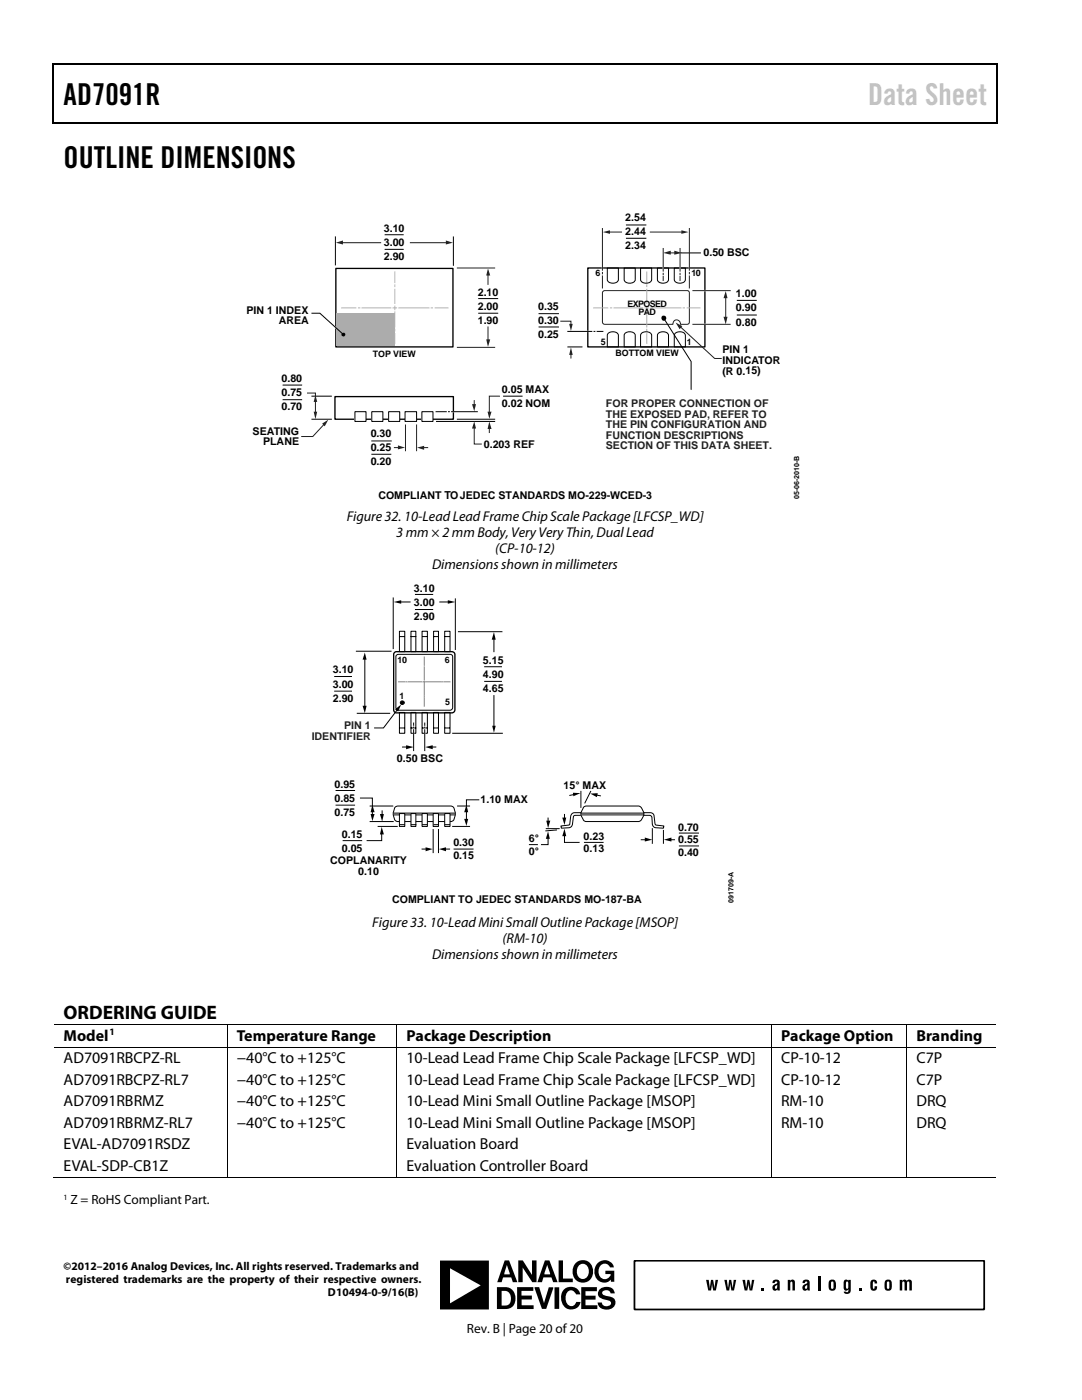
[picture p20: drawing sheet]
<svg xmlns="http://www.w3.org/2000/svg" width="216mm" height="279mm" viewBox="0 0 216 279" stroke-linecap="round" stroke-linejoin="round" font-family="sans-serif">
<defs><g id="words">
<g font-size="6">
<text x="12.7" y="20.9">AD7091R</text>
<text x="12.7" y="33.6">OUTLINE DIMENSIONS</text>
</g>
<text font-size="6" fill="#c1c1c1" x="173.2" y="20.9">Data Sheet</text>
<text font-size="3.9" x="12.7" y="203.4">ORDERING GUIDE</text>
<g font-size="3.2">
<text x="12.7" y="207.7">Model</text>
<text x="47.2" y="207.7">Temperature Range</text>
<text x="81.1" y="207.7">Package Description</text>
<text x="155.9" y="207.7">Package Option</text>
<text x="182.9" y="207.7">Branding</text>
<text x="12.7" y="212.2">AD7091RBCPZ-RL</text>
<text x="47.2" y="212.2">−40°C to +125°C</text>
<text x="81.1" y="212.2">10-Lead Lead Frame Chip Scale Package [LFCSP_WD]</text>
<text x="155.9" y="212.2">CP-10-12</text>
<text x="182.9" y="212.2">C7P</text>
<text x="12.7" y="216.5">AD7091RBCPZ-RL7</text>
<text x="12.7" y="220.8">AD7091RBRMZ</text>
<text x="47.2" y="216.5">−40°C to +125°C</text>
<text x="47.2" y="220.8">−40°C to +125°C</text>
<text x="81.1" y="216.5">10-Lead Lead Frame Chip Scale Package [LFCSP_WD]</text>
<text x="81.1" y="220.8">10-Lead Mini Small Outline Package [MSOP]</text>
<text x="155.9" y="216.5">CP-10-12</text>
<text x="155.9" y="220.8">RM-10</text>
<text x="182.9" y="216.5">C7P</text>
<text x="182.9" y="220.8">DRQ</text>
<text x="12.7" y="225">AD7091RBRMZ-RL7</text>
<text x="47.2" y="225">−40°C to +125°C</text>
<text x="81.1" y="225">10-Lead Mini Small Outline Package [MSOP]</text>
<text x="155.9" y="225">RM-10</text>
<text x="182.9" y="225">DRQ</text>
<text x="12.7" y="229.4">EVAL-AD7091RSDZ</text>
<text x="12.7" y="233.6">EVAL-SDP-CB1Z</text>
<text x="81.1" y="233.6">Evaluation Controller Board</text>
<text x="81.1" y="229.4">Evaluation Board</text>
</g>
<g font-size="2.8">
<text x="69.2" y="104.1">Figure 32. 10-LeadLeadFrame Chip Scale Package [LFCSP_WD]</text>
<text x="79.1" y="107.2">3 mm × 2 mm Body, VeryVeryThin, Dual Lead</text>
<text x="86.2" y="113.5">Dimensions shown in millimeters</text>
<text x="98.8" y="110.4">(CP-10-12)</text>
<text x="74.3" y="185">Figure 33. 10-LeadMini Small Outline Package [MSOP]</text>
<text x="86.2" y="191.3">Dimensions shown in millimeters</text>
<text x="100.3" y="188.1">(RM-10)</text>
</g>
<g font-size="2.7">
<text x="14.1" y="240.3">Z = RoHS Compliant Part.</text>
<text x="93.2" y="266">Rev. B | Page 20 of20</text>
</g>
<g font-size="2.3">
<text x="12.7" y="253.5">©2012–2016 Analog Devices, Inc. All rights reserved. Trademarks and</text>
<text x="13.2" y="256.1">registered trademarks are the property of their respective owners.</text>
<text x="65.4" y="258.7">D10494-0-9/16(B)</text>
</g>
<g font-size="2.1">
<text x="76.6" y="46.2">3.10</text>
<text x="124.8" y="44.1">2.54</text>
<text x="124.8" y="46.9">2.44</text>
<text x="76.6" y="49">3.00</text>
<text x="76.6" y="51.9">2.90</text>
<text x="124.8" y="49.8">2.34</text>
<text x="140.4" y="51.1">0.50 BSC</text>
<text x="95.3" y="59">2.10</text>
<text x="146.8" y="59.3">1.00</text>
<text x="49.2" y="62.6">PIN 1 INDEX</text>
<text x="55.6" y="64.7">AREA</text>
<text x="95.3" y="61.8">2.00</text>
<text x="95.3" y="64.7">1.90</text>
<text x="107.4" y="61.8">0.35</text>
<text x="107.4" y="64.7">0.30</text>
<text x="146.8" y="62.2">0.90</text>
<text x="146.8" y="65">0.80</text>
<text x="107.4" y="67.5">0.25</text>
<text x="144.1" y="70.5">PIN 1</text>
<text x="56.2" y="76.2">0.80</text>
<text x="144.1" y="72.6">INDICATOR</text>
<text x="144.2" y="74.8">(R 0.15)</text>
<text x="56.2" y="79.1">0.75</text>
<text x="56.2" y="81.9">0.70</text>
<text x="100.1" y="78.4">0.05 MAX</text>
<text x="100.1" y="81.3">0.02 NOM</text>
<text x="50.4" y="86.8">SEATING</text>
<text x="52.5" y="88.9">PLANE</text>
<text x="74" y="87.2">0.30</text>
<text x="96.5" y="89.3">0.203 REF</text>
<text x="74" y="90.1">0.25</text>
<text x="74" y="92.9">0.20</text>
<text x="75.5" y="99.5">COMPLIANT TOJEDEC STANDARDS MO-229-WCED-3</text>
<text x="82.6" y="118.1">3.10</text>
<text x="82.6" y="120.9">3.00</text>
<text x="82.6" y="123.7">2.90</text>
<text x="66.4" y="134.4">3.10</text>
<text x="66.4" y="137.2">3.00</text>
<text x="96.4" y="132.4">5.15</text>
<text x="96.4" y="135.3">4.90</text>
<text x="66.4" y="140">2.90</text>
<text x="96.4" y="138.1">4.65</text>
<text x="79.2" y="152.1">0.50 BSC</text>
<text x="66.7" y="157.2">0.95</text>
<text x="66.7" y="160">0.85</text>
<text x="95.9" y="160.2">1.10 MAX</text>
<text x="112.4" y="157.5">15° MAX</text>
<text x="66.7" y="162.8">0.75</text>
<text x="68.2" y="167.2">0.15</text>
<text x="116.5" y="167.6">0.23</text>
<text x="135.3" y="165.8">0.70</text>
<text x="65.9" y="172.4">COPLANARITY</text>
<text x="68.2" y="170">0.05</text>
<text x="90.5" y="168.9">0.30</text>
<text x="90.5" y="171.5">0.15</text>
<text x="105.5" y="168.1">6°</text>
<text x="105.5" y="170.6">0°</text>
<text x="116.5" y="170.1">0.13</text>
<text x="135.3" y="168.3">0.55</text>
<text x="135.3" y="170.9">0.40</text>
<text x="71.5" y="174.5">0.10</text>
<text x="78.2" y="180.2">COMPLIANT TO JEDEC STANDARDS MO-187-BA</text>
</g>
<g font-size="2.1" fill="#231f20">
<text x="120.9" y="81.2">FOR PROPER CONNECTION OF</text>
<text x="120.9" y="83.3">THE EXPOSED PAD, REFER TO</text>
<text x="120.9" y="85.5">THE PIN CONFIGURATION AND</text>
<text x="120.9" y="87.6">FUNCTION DESCRIPTIONS</text>
<text x="120.9" y="89.7">SECTION OF THIS DATA SHEET.</text>
</g>
<g font-size="2.1" fill="#231f1f">
<text x="62.2" y="147.7">IDENTIFIER</text>
<text x="68.7" y="145.5">PIN 1</text>
</g>
<text font-size="1.9" x="21.8" y="206.6">1</text>
<g font-size="1.8">
<text x="118.8" y="55.1">6</text>
<text x="138" y="55.1">10</text>
<text x="125.2" y="61.3">EXPOSED</text>
<text x="127.4" y="62.9">PAD</text>
<text x="74.4" y="71.3">TOP VIEW</text>
<text x="119.9" y="68.9">5</text>
<text x="122.8" y="71.1">BOTTOM VIEW</text>
<text x="137.1" y="68.9">1</text>
<text x="79.3" y="132.4">10</text>
<text x="88.8" y="132.4">6</text>
<text x="79.7" y="139.5">1</text>
<text x="88.9" y="140.7">5</text>
</g>
<text font-size="1.6" x="12.7" y="239.4">1</text>
<g font-size="1.4">
<text x="159.5" y="99.6" transform="rotate(-90 159.5 99.6)">05-06-2010-B</text>
<text x="146.4" y="180.1" transform="rotate(-90 146.4 180.1)">091709-A</text>
</g>
</g></defs>
<g fill="#000">
<path d="M10.5 12.7h.3v1h-.3zM10.5 12.7h.3v.3h-.3zM133.3 12.7h.3v.3h-.3zM198.8 12.7h.2v1h-.2zM198.8 12.7h.2v.3h-.2zM10.5 24.4h.3v.2h-.3zM133.1 24.4h.2v.2h-.2zM198.8 24.4h.2v.2h-.2zM45.3 204.3h.1v.2h-.1zM45.3 208.9h.1v.1h-.1zM79.1 204.3h.2v.2h-.2zM79.1 208.9h.2v.1h-.2z"/>
<path d="M153.9 204.3h.2v.2h-.2zM153.9 208.9h.2v.1h-.2zM180.9 204.3h.2v.2h-.2zM180.9 208.9h.2v.1h-.2zM45.3 234.8h.1v.2h-.1zM79.1 234.8h.2v.2h-.2zM153.9 234.8h.2v.2h-.2zM180.9 234.8h.2v.2h-.2z"/>
</g>
<path d="M10.7 13.7v10.7M10.8 12.8h122.5M133.6 12.8h65.2M198.9 13.7v10.7M10.8 24.5h188" fill="none" stroke="#000" stroke-width=".25"/>
<g fill="none" stroke="#000" stroke-width=".2">
<path d="M10.8 204.4h34.5M10.8 209h34.5M45.3 204.5v4.4M45.3 209v25.8M45.4 204.4h33.7M45.4 209h33.7M79.2 204.5v4.4M79.2 209v25.8M79.3 204.4h74.6M79.3 209h74.6M154 204.5v4.4M154 209v25.8"/>
<path d="M154.1 204.4h26.8M154.1 209h26.8M181 204.5v4.4M181 209v25.8M181.1 204.4h17.7M181.1 209h17.7M10.5 234.9h34.8M45.4 234.9h33.7M79.3 234.9h74.6M154.1 234.9h26.8M181.1 234.9h17.7"/>
</g>
<path d="M67 53.6h23.4v15.6h-23.4zM117.3 53.5h23.4v15.7h-23.4zM66.8 79.1h23.7v4.6h-23.7z" fill="none" stroke="#000" stroke-width=".27"/>
<path d="M70.8 82.2h2.2v1.9h-2.2z" fill="#fff"/>
<path d="M70.8 82.2h2.2v1.9h-2.2z" fill="none" stroke="#000" stroke-width=".2"/>
<path d="M74.2 82.2h2.2v1.9h-2.2z" fill="#fff"/>
<path d="M74.2 82.2h2.2v1.9h-2.2z" fill="none" stroke="#000" stroke-width=".2"/>
<path d="M77.5 82.2h2.3v1.9h-2.3z" fill="#fff"/>
<path d="M77.5 82.2h2.3v1.9h-2.3z" fill="none" stroke="#000" stroke-width=".2"/>
<path d="M80.8 82.2h2.3v1.9h-2.3z" fill="#fff"/>
<path d="M80.8 82.2h2.3v1.9h-2.3z" fill="none" stroke="#000" stroke-width=".2"/>
<path d="M84.2 82.2h2.2v1.9h-2.2z" fill="#fff"/>
<path d="M74.1 90.7h4M74.1 88h4.1M84.2 82.2h2.2v1.9h-2.2z" fill="none" stroke="#000" stroke-width=".2"/>
<path d="M78.7 89.3h1M80.9 84.8v5.1M83.1 84.8v5.1" fill="none" stroke="#231f20" stroke-width=".2"/>
<path d="M79.4 88.9l1.4 .4-1.4 .4z" fill="#231f20"/>
<path d="M84.4 89.3h.9" fill="none" stroke="#231f20" stroke-width=".2"/>
<path d="M83.2 89.3l1.4-.3v.8z" fill="#231f20"/>
<path d="M66.7 65.2l.5 .4" fill="none" stroke="#fff" stroke-width=".27"/>
<path d="M67.1 62.6h11.7v6.5h-11.7z" fill="#acacac"/>
<path d="M66.9 47.3v5.6M90.5 47.3v5.7M62.1 62.5h1.7l4.7 4.3" fill="none" stroke="#000" stroke-width=".2"/>
<circle cx="68.5" cy="66.8" r=".38" fill="#000"/>
<path d="M81.9 48.4h7.3" fill="none" stroke="#231f20" stroke-width=".2"/>
<path d="M89 48l1.4 .4-1.4 .4z" fill="#231f20"/>
<path d="M68.2 48.4h7.8" fill="none" stroke="#231f20" stroke-width=".2"/>
<path d="M67 48.4l1.4-.4v.8z" fill="#231f20"/>
<path d="M97.4 54.7v2.1" fill="none" stroke="#231f20" stroke-width=".2"/>
<path d="M97.4 53.6l.4 1.4h-.8z" fill="#231f20"/>
<path d="M97.4 65.3v2.8" fill="none" stroke="#231f20" stroke-width=".2"/>
<path d="M97 67.7h.8l-.4 1.5z" fill="#231f20"/>
<path d="M56.4 76.8h3.9M56.4 79.8h3.9M62.1 79.1h4.1M62.1 83.7h4.1" fill="none" stroke="#000" stroke-width=".2"/>
<path d="M61.3 78.4h1.6v.8M62.9 79.9v2.5" fill="none" stroke="#231f20" stroke-width=".2"/>
<g fill="#231f20">
<path d="M62.9 78.8l.4 1.4h-.7z"/>
<path d="M62.6 82.2h.7l-.4 1.5z"/>
</g>
<path d="M64.7 84.6l-2.3 2.5h-2.3" fill="none" stroke="#231f20" stroke-width=".2"/>
<path d="M64.3 84.6l1.2-.8-.7 1.3z" fill="#231f20"/>
<path d="M87.1 84.1h11.6M91.3 83.7h7.4" fill="none" stroke="#000" stroke-width=".2"/>
<path d="M94.6 79.9v1" fill="none" stroke="#231f20" stroke-width=".2"/>
<path d="M94.2 80.7h.8l-.4 1.4z" fill="#231f20"/>
<path d="M94.6 85.3v3.3h1.5" fill="none" stroke="#231f20" stroke-width=".2"/>
<path d="M94.6 84.1l.4 1.4h-.8z" fill="#231f20"/>
<path d="M97.6 85.3v1" fill="none" stroke="#231f20" stroke-width=".2"/>
<path d="M97.6 84.1l.5 1.5h-.8z" fill="#231f20"/>
<path d="M99.8 79.1h-2.2v3.3" fill="none" stroke="#231f20" stroke-width=".2"/>
<path d="M97.3 82.2h.8l-.5 1.4z" fill="#231f20"/>
<path d="M100.4 79.1h3.9M107.5 65.3h4M107.5 62.6h4M113.2 69.2h3" fill="none" stroke="#000" stroke-width=".2"/>
<path d="M113.9 70.6v.9" fill="none" stroke="#231f20" stroke-width=".2"/>
<path d="M113.9 69.3l.4 1.5h-.7z" fill="#231f20"/>
<path d="M111.8 64.1h2.1v.8" fill="none" stroke="#231f20" stroke-width=".2"/>
<path d="M113.6 64.6h.7l-.4 1.5z" fill="#231f20"/>
<path d="M117 66.1h.5" fill="none" stroke="#fff" stroke-width=".27"/>
<path d="M113.3 66.1h4.8M118.5 66.1h.2M119.1 66.1h1.2" fill="none" stroke="#000" stroke-width=".2"/>
<path d="M133.6 50.5h1.2" fill="none" stroke="#231f20" stroke-width=".2"/>
<g fill="#231f20">
<path d="M132.3 50.5l1.5-.5v.8z"/>
<path d="M134.5 50l1.6 .5-1.6 .3z"/>
</g>
<path d="M76.7 46.8h3.9M76.7 49.8h3.9M95.4 59.6h4M135.8 50.5h4.1M95.4 62.5h4M87 82.2h2.1M89.5 82.2h.2M90.1 82.2h5.1" fill="none" stroke="#000" stroke-width=".2"/>
<path d="M90.3 82.2h.3" fill="none" stroke="#fff" stroke-width=".27"/>
<path d="M91.3 53.5h7.4M120.3 58.2l.4-.2 16.6 .1 .3 .3v5.9l-.3 .4h-1.5a.76 .76 0 0 0-.8-.9 .76 .76 0 0 0-.7 .9h-13.8l-.3-.4zM129.8 46.3h6.4M91.3 69.3h7.4" fill="none" stroke="#231f20" stroke-width=".2"/>
<g fill="none" stroke="#b3b3b3" stroke-width=".2">
<path d="M78.8 54.3v2.1M78.8 56.8v.4M78.8 57.7v2.9M129.1 54.3v2.1M129.1 57.7v2.9M129.1 56.8v.4M68.2 61.5h2.8M71.5 61.5h.3M72.2 61.5h5.8M78.4 61.5h.7M78.8 62.2v3.1M78.8 66.6v1.9"/>
<path d="M78.8 65.7v.4M78.8 61.1v.7M79.6 61.5h6M86 61.5h.3M86.8 61.5h2.6M118.4 61.5h2.9M121.8 61.5h.3M122.5 61.5h5.8M128.7 61.5h.7M129.1 62.2v3.1M129.1 65.7v.4M129.1 66.6v1.9"/>
<path d="M129.1 61.1v.7M129.9 61.5h6M136.3 61.5h.3M137.1 61.5h2.6"/>
</g>
<path d="M136 46l1.4 .3-1.4 .4z" fill="#231f20"/>
<path d="M121.4 46.3h2.6" fill="none" stroke="#231f20" stroke-width=".2"/>
<path d="M120.3 46.3l1.4-.3v.7z" fill="#231f20"/>
<path d="M124.9 44.9h4.1M124.9 47.6h4.1" fill="none" stroke="#000" stroke-width=".2"/>
<path d="M135.7 65.2l6.9 6.3h1.4" fill="none" stroke="#231f20" stroke-width=".2"/>
<path d="M134.8 64.4l1.3 .7-.5 .6z" fill="#231f20"/>
<path d="M120.2 52.3v4.5M120.3 48.7v.4M132.3 53.4v.4M135.7 53.4v.4M137.6 52.3v4.5M137.6 49.7v.4" fill="none" stroke="#fff" stroke-width=".27"/>
<g fill="none" stroke="#231f20" stroke-width=".2">
<path d="M120.2 45.6v8.3M120.2 54.4v.2M120.2 55.1v2.4M132.3 49.6v4.5M132.3 54.5v.3M132.3 55.2v.8M135.7 49.6v4.5M135.7 54.5v.3M135.7 55.2v.8M137.6 45.6v8.3M137.6 54.4v.2M137.6 55.1v2.4"/>
<path d="M144.8 59.2v4.3"/>
</g>
<g fill="none" stroke="#000" stroke-width=".2">
<path d="M121.2 53.5h2.2v2.3a1.2 1.2 0 0 1-1.1 .7 1.2 1.2 0 0 1-1.1-.7zM124.5 53.5h2.3v2.3a1.2 1.2 0 0 1-1.2 .7 1.2 1.2 0 0 1-1.1-.7zM127.8 53.5h2.2v2.3a1.2 1.2 0 0 1-1.1 .7 1.2 1.2 0 0 1-1.1-.7zM131.2 53.5h2.2v2.3a1.2 1.2 0 0 1-1.1 .7 1.2 1.2 0 0 1-1.1-.7zM134.5 53.5h2.3v2.3a1.2 1.2 0 0 1-1.1 .7 1.2 1.2 0 0 1-1.2-.7zM147 59.9h4M121.3 66.6a1.28 1.28 0 0 1 2.1 .3v2.3h-2.2v-2.3zM124.7 66.6a1.28 1.28 0 0 1 2.1 .3v2.3h-2.3v-2.3zM127.9 66.6a1.28 1.28 0 0 1 2.1 .3v2.3h-2.2v-2.3zM131.3 66.6a1.28 1.28 0 0 1 2.1 .3v2.3h-2.2v-2.3zM132.4 63.5l5.5 8.7v5.5M134.7 66.6a1.28 1.28 0 0 1 2.1 .3v2.3h-2.3v-2.3z"/>
<path d="M147 62.9h4"/>
</g>
<circle cx="132.4" cy="63.5" r=".51" fill="#000"/>
<g fill="#231f20">
<path d="M144.4 63.2h.8l-.4 1.5z"/>
<path d="M144.8 58.1l.4 1.4h-.8z"/>
</g>
<path d="M140.5 58h.4M140.5 64.7h.4M82.5 145v1.7M84.7 145v1.7" fill="none" stroke="#fff" stroke-width=".27"/>
<path d="M138.3 58h7.4M138.3 64.7h7.4" fill="none" stroke="#231f20" stroke-width=".2"/>
<g fill="none" stroke="#000" stroke-width=".2">
<path d="M78.5 119.3v10.1M82.8 118.6h3.6M90.9 119.5v10.1M66.7 135h3.5M66.7 137.9h3.5M71.1 130h6.9M72.8 131.4v9.7M79.1 130.8l.4-.2h10.3l.4 .2v10.7l-.4 .2h-10.5l-.3-.5zM79.7 126h1.1v4.1h-1.1zM79.8 127h.9M79.8 120.1h2M82 126h1v4.1h-1z"/>
<path d="M82 127h1M82.8 121.6h3.6M84.2 126h1.1v4.1h-1.1zM84.3 127h.9M86.5 126h1v4.1h-1zM86.5 127h1M87.8 120.1h1.8M88.7 126h1.1v4.1h-1.1zM88.8 127h.9M91.5 126.1h8.7M96.6 133.1h3.6M96.6 136h3.6"/>
<path d="M98.6 127.4v2.7M98.6 138.8v6.3M71.3 142.4h6.5M79.3 141.6l-2.8 3.7h-1.8M79.7 142.2h1.1v4.1h-1.1zM79.8 145.3h.9M80.3 149.1h1M82 142.2h1v4.1h-1zM82 145.3h1M82.5 144.3v.4M82.5 145.1v.2M82.5 145.6v4.2"/>
<path d="M84.2 142.2h1.1v4.1h-1.1zM84.3 145.3h.9M84.7 144.3v.4M84.7 145.1v.2M84.7 145.6v4.2M86.1 149.1h.9M86.5 142.2h1v4.1h-1zM86.5 145.3h1M88.7 142.2h1.1v4.1h-1.1zM88.8 145.3h.9M90.3 146.3h9.9M73.9 160.9h4.5"/>
<path d="M73.9 164h4.6M75.5 164.9h3.8M78.6 162.6h12.1M78.6 162.3h12.1M78.9 161l.4-.1h10.7a1.3 1.3 0 0 1 .9 1.3l-.1 .6a1.17 1.17 0 0 1-.8 1.2h-10.7a1.45 1.45 0 0 1-.8-1.8zM90.3 164.9h3.4M90.5 169.4h4M91.3 160.9h2.4M105.6 168.6h1.6M116 162.3h12.4M116.1 162.6h12.3M116.5 161l.5-.1h10.6a1.82 1.82 0 0 1 .8 1.9l-.2 .4a1.03 1.03 0 0 1-.8 .8h-10.4a1.76 1.76 0 0 1-1.1-1.8z"/>
<path d="M116.6 168.1h3.7M130.2 165.4v2.9M132.4 165.7v2.6M135.6 166.3h3.8M135.6 168.8h3.8"/>
<circle cx="80.3" cy="140.2" r=".38"/>
</g>
<path d="M78.6 130.3l.5-.2h11l.6 .2 .1 11.4a.61 .61 0 0 1-.7 .6l-11.3-.1-.2-.5z" fill="none" stroke="#000" stroke-width=".27"/>
<g fill="#000">
<path d="M78.6 120.1l1.5-.3v.7zM72.8 130.2l.4 1.4h-.8zM89.4 119.8l1.5 .3-1.5 .4zM98.6 126.2l.3 1.5h-.8zM72.4 140.9h.8l-.4 1.5zM78.8 141.6l1.3-1-.7 1.4zM81 148.7l1.5 .4-1.5 .4zM84.8 149.1l1.5-.4v.8zM98.2 144.8h.7l-.3 1.5z"/>
<circle cx="80.3" cy="140.2" r=".38"/>
</g>
<g fill="none" stroke="#808285" stroke-width=".2">
<path d="M79.5 136.1h1.4M81.1 136.1h.1M81.5 136.1h2.7M84.5 136.1h.3M84.7 131.1v1.7M84.7 133.1v.1M84.7 133.4v2.2M84.7 135.9v.4M84.7 136.4v2.3M84.7 138.9v.2M84.7 139.3v1.6M85 136.1h3"/>
<path d="M88.2 136.1h.1M88.6 136.1h1.2"/>
</g>
<path d="M86.4 162.4h1.1v2.5h-1.1z" fill="#fff" stroke="#000" stroke-width=".2"/>
<path d="M86.6 164.6h.9" fill="none" stroke="#000" stroke-width=".2"/>
<path d="M84.2 162.4h1.1v2.5h-1.1z" fill="#fff" stroke="#000" stroke-width=".2"/>
<path d="M84.3 164.6h.9" fill="none" stroke="#000" stroke-width=".2"/>
<path d="M82 162.4h1v2.5h-1z" fill="#fff" stroke="#000" stroke-width=".2"/>
<path d="M82.1 164.6h.9" fill="none" stroke="#000" stroke-width=".2"/>
<path d="M79.7 162.4h1.1v2.5h-1.1z" fill="#fff" stroke="#000" stroke-width=".2"/>
<path d="M79.9 164.6h.8" fill="none" stroke="#000" stroke-width=".2"/>
<path d="M88.7 162.4h1.1v2.5h-1.1z" fill="#fff" stroke="#000" stroke-width=".2"/>
<g fill="none" stroke="#000" stroke-width=".2">
<path d="M67 157.8h3.8M71.8 159.3h2.5v1.6M95.6 159.6h-2.5v1.3M114.6 158.6l-.9 .1M115.9 157.9v3.2M117.9 157.9l-1.2 2.3M118.9 158.6l.9 .2M67 160.7h3.8M68.4 167.8h3.9M74.3 161.8v.9M76.2 166.3v1.5h-3M76.2 161.8v.9"/>
<path d="M84.2 169.4h1M86.4 165.6v4.6M87.5 165.6v4.6M88.7 169.4h1M88.8 164.6h.9M93.1 161.8v1.9M109 165.4h2.6M109.4 167.1v1.5h-1.5M109.4 163.2v.8M111 165.6l-2.1 .2M112.6 166.6v1.5h3M112.6 162.5v.9"/>
<path d="M115.9 162.2h-1.2a.78 .78 0 0 0-.8 .7l-.2 1.6-1.8 .3 .1 .5 1.4-.1a.78 .78 0 0 0 .8-.7l.3-1.6 .3-.2h1M128 167.6h.9M128.5 162.2h1.2a.72 .72 0 0 1 .8 .7l.3 1.7 1.7 .2-.1 .5-1.4-.1a.78 .78 0 0 1-.8-.7l-.2-1.6-.5-.2h-1M133.7 167.6h.9"/>
</g>
<g fill="#000">
<path d="M114.3 158.2l1.5 .1-1.4 .6zM117.8 158.4l1.5-.1-.2 .8zM73.9 162.5h.8l-.4 1.4zM74.3 160.6l.4 1.5h-.8zM75.8 162.5h.8l-.4 1.5zM76.2 165l.4 1.5h-.8zM84.9 169.1l1.4 .3-1.4 .5zM87.6 169.4l1.4-.3v.8zM92.6 163.4h.8l-.3 1.4zM93.1 160.6l.3 1.5h-.8zM109 163.8h.8l-.4 1.5zM109.4 165.9l.3 1.5h-.8z"/>
<path d="M112.2 163.2h.8l-.4 1.5zM112.6 165.4l.4 1.5h-.8zM128.7 167.1l1.5 .5-1.5 .3zM132.5 167.6l1.5-.5v.8zM140.9 255.4h.5l.2 1.8 .3-1.8h.4l.3 1.8 .2-1.8h.5l-.5 2.1h-.5l-.2-1.3-.2 1.3h-.6zM144.5 255.4h.5l.3 1.8 .2-1.8h.4l.3 1.8 .2-1.8h.5l-.4 2.1h-.6l-.2-1.3-.2 1.3h-.5zM148.2 255.4h.5l.2 1.8 .2-1.8h.4l.3 1.8 .2-1.8h.5l-.4 2.1h-.5l-.3-1.3-.2 1.3h-.5zM152 257h.5v.5h-.5zM157.2 255.4h.5v.3a.49 .49 0 0 1 .4-.3 .49 .49 0 0 1 .5 .2v1.9h-.5v-1.6l-.2-.1-.2 .2v1.5h-.5zM163.2 254.7h.5v2.8h-.5zM171.5 257h.5v.5h-.5zM173.9 255.5a.69 .69 0 0 1 .8-.1 .69 .69 0 0 1 .3 .8h-.5v-.4h-.3v1.4h.2l.1-.5h.5a.69 .69 0 0 1-.6 .9 .69 .69 0 0 1-.7-.8v-1z"/>
<path d="M179.5 255.4h.5v.3l.3-.3h.4l.2 .3a.55 .55 0 0 1 .6-.3 .55 .55 0 0 1 .4 .4v1.7h-.4l-.1-1.6-.2-.2-.2 .2v1.6h-.5v-1.6l-.2-.2-.3 .2v1.6h-.5z"/>
<path d="M103.4 251.5h.9l1.9 2.9v-2.9h.9v4.4h-.9l-1.9-2.9v2.9h-.9zM111.5 251.5h.8v3.7h2v.7h-2.8zM108.7 251.5h.9l1.7 4.4h-.9l-.4-1h-1.6l-.3 1h-.9zM100.7 251.5h.9l1.6 4.4h-.9l-.3-1h-1.6l-.3 1h-.9zM115 251.9a2.12 2.12 0 0 1 2.6 0 2.12 2.12 0 0 1 .7 2.5 2.09 2.09 0 0 1-2.7 1.5 2.09 2.09 0 0 1-1.3-2.8zM119.4 252a1.88 1.88 0 0 1 3.1 .9h-.8a1.15 1.15 0 0 0-1.2-.7 1.15 1.15 0 0 0-1 1 1.37 1.37 0 0 0 .3 1.7 1.37 1.37 0 0 0 1.7 0l.3-.6h-1v-.7h1.8v2.2h-.7v-.4a1.93 1.93 0 0 1-2.3 .4 1.93 1.93 0 0 1-1-2.1l.4-1.2zM87.8 251.6h9.8v9.7h-9.8zM106.7 256.9h.9l.9 3.2 1-3.2h.9l-1.4 4.3h-.9zM116 256.9h3.1v.8h-2.3v.9h2v.8h-2v1.1h2.4v.7h-3.2zM103.2 256.9h3.2v.7h-2.3v1h2v.7h-2v1.2h2.4v.7h-3.3zM99.2 256.9h1.6a2.24 2.24 0 0 1 2 1.9 2.24 2.24 0 0 1-1.3 2.4h-2.3zM110.6 256.9h1v4.3h-1zM112.6 257.3a1.93 1.93 0 0 1 3.2 1h-.8l-.2-.2a.99 .99 0 0 0-1.1-.6 .99 .99 0 0 0-.8 1 1.69 1.69 0 0 0 1.1 2.2 1.11 1.11 0 0 0 1-.9h.8a1.93 1.93 0 0 1-1.9 1.6 1.93 1.93 0 0 1-1.8-1.6 2.5 2.5 0 0 1 .5-2.5zM119.7 257.2a1.73 1.73 0 0 1 3 .9h-.9a.91 .91 0 0 0-.8-.6 .91 .91 0 0 0-.8 .5 1.11 1.11 0 0 0 1.2 .7 1.3 1.3 0 0 1 1.4 1.2 1.3 1.3 0 0 1-1.1 1.4 1.7 1.7 0 0 1-2.5-1.4h.9a.96 .96 0 0 0 .9 .8 .96 .96 0 0 0 .9-.6 1.06 1.06 0 0 0-1.2-.7 1.21 1.21 0 0 1-1.3-.8 1.21 1.21 0 0 1 .3-1.4zM109.2 252.4l-.6 1.9h1.2zM101.1 252.4l-.5 1.9h1.1zM115.4 252.7a1.61 1.61 0 0 0 .9 2.6 1.56 1.56 0 0 0 1.2-1.6 1.56 1.56 0 0 0-1.2-1.5l-.5 .1zM89.8 253.1v7l6.1-3.6zM100.1 257.6v3a1.32 1.32 0 0 0 1.8-1.1 1.51 1.51 0 0 0-1.8-1.9z"/>
<path d="M154.3 255.6a.74 .74 0 0 1 .8-.3 .74 .74 0 0 1 .5 .7v1.5h-.5v-.2a.57 .57 0 0 1-.8 .2 .57 .57 0 0 1-.1-.8l.9-.7-.2-.3-.2 .1-.1 .3h-.5zM154.7 256.7l-.1 .4 .2 .1 .2-.1 .1-.7z"/>
<path d="M160.3 255.6a.73 .73 0 0 1 .8-.3 .73 .73 0 0 1 .5 .7v1.5h-.4l-.1-.2a.6 .6 0 0 1-.9 .1 .6 .6 0 0 1 .1-.9l.8-.5-.2-.3-.2 .1-.1 .3h-.5zM160.7 256.7l-.1 .4 .2 .1 .2-.1 .1-.7z"/>
<path d="M165.5 255.6a.75 .75 0 0 1 .9-.2 .75 .75 0 0 1 .4 .8 1.05 1.05 0 0 1-.7 1.4l-.4-.1a1.96 1.96 0 0 1-.2-1.9zM165.9 255.8l-.1 1.3 .3 .1 .2-.1v-1.1l-.1-.2z"/>
<path d="M168.5 255.5l.1-.1a.47 .47 0 0 1 .7 .3v-.3h.5l-.1 2.4a.73 .73 0 0 1-.7 .4 .73 .73 0 0 1-.6-.4h.8l.1-.5a.53 .53 0 0 1-.7 .3 .53 .53 0 0 1-.3-.7zM168.9 255.8l-.1 1 .2 .4 .2-.2 .1-1-.1-.2z"/>
<path d="M176.7 255.6a.74 .74 0 0 1 .8-.2 .74 .74 0 0 1 .4 .8 1.06 1.06 0 0 1-.7 1.4l-.4-.1a1.54 1.54 0 0 1-.3-1.7zM177 255.8v1.3l.2 .1 .3-.1v-1.1l-.1-.2z"/>
</g>
<path d="M126.6 251.6h69.8v9.7h-69.8z" fill="none" stroke="#000" stroke-width=".35"/>
<use href="#words"/>
</svg>
